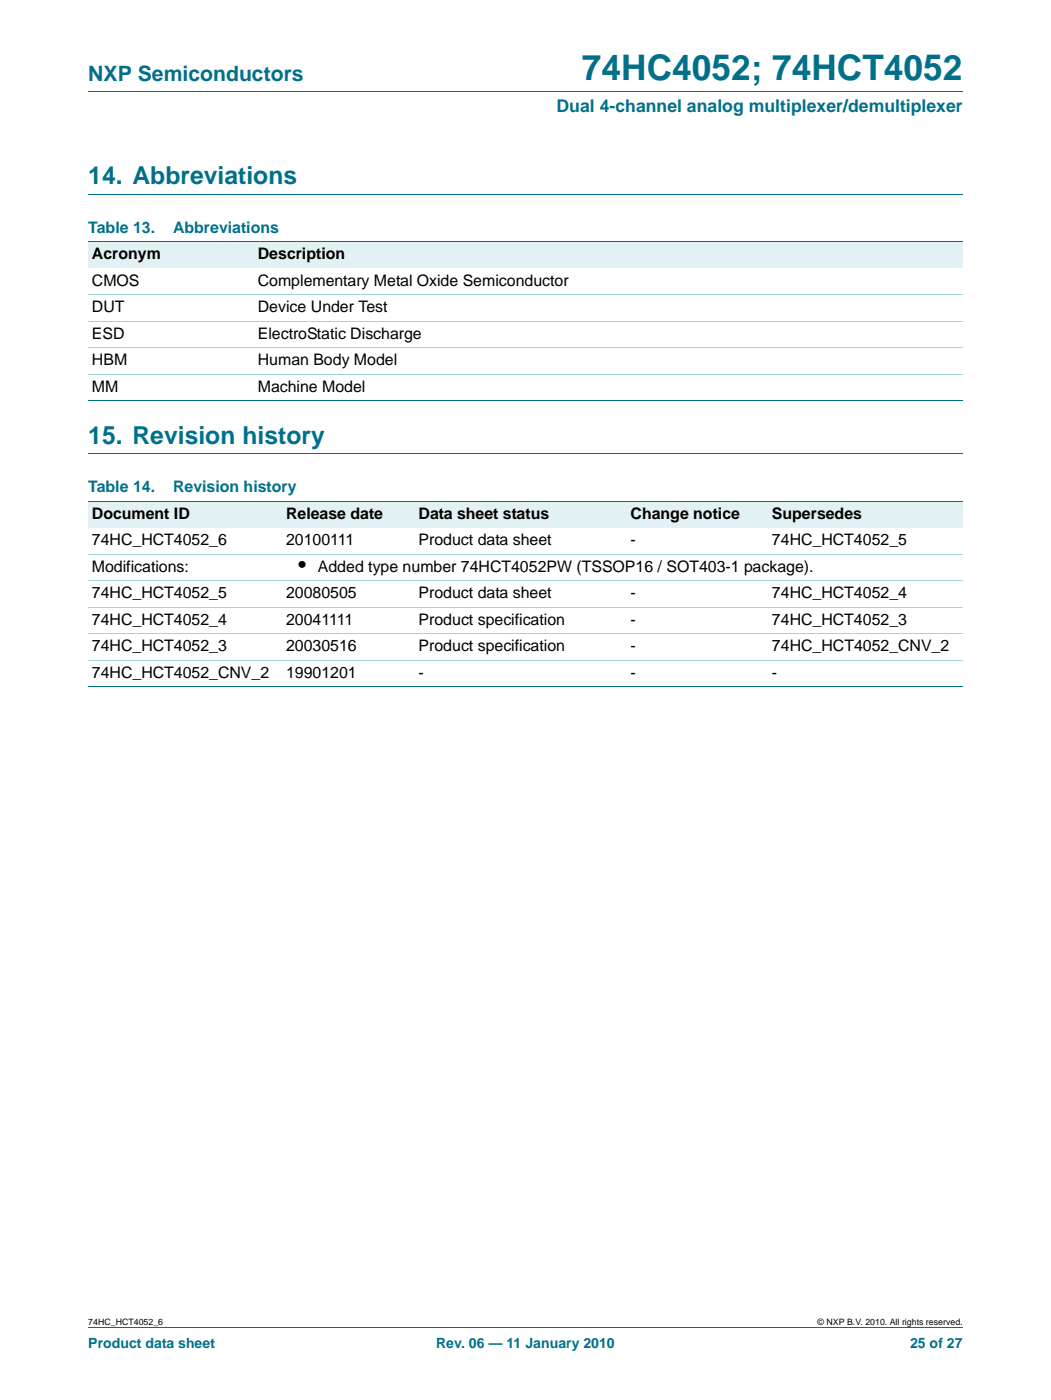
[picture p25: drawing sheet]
<svg xmlns="http://www.w3.org/2000/svg" width="210mm" height="280mm" viewBox="0 0 210 280" stroke-linecap="round" stroke-linejoin="round" font-family="sans-serif">
<defs><g id="words">
<text font-size="7" fill="#00708a" x="116.2" y="16">74HC4052; 74HCT4052</text>
<g font-size="4.9" fill="#00708a">
<text x="17.6" y="36.8">14. Abbreviations</text>
<text x="17.6" y="88.6">15. Revision history</text>
</g>
<text font-size="4.2" fill="#00708a" x="17.6" y="16.2">NXP Semiconductors</text>
<text font-size="4.2" x="59.6" y="114.3">•</text>
<text font-size="3.5" fill="#00708a" x="111.1" y="22.4">Dual 4-channel analog multiplexer/demultiplexer</text>
<g font-size="3.2" fill="#00708a">
<text x="17.6" y="46.5">Table 13.</text>
<text x="34.6" y="46.5">Abbreviations</text>
<text x="17.6" y="98.4">Table 14.</text>
<text x="34.6" y="98.4">Revision history</text>
</g>
<g font-size="3.2">
<text x="18.4" y="51.8">Acronym</text>
<text x="51.5" y="51.8">Description</text>
<text x="18.4" y="57.1">CMOS</text>
<text x="51.5" y="57.1">Complementary Metal Oxide Semiconductor</text>
<text x="18.4" y="62.4">DUT</text>
<text x="51.5" y="62.4">Device Under Test</text>
<text x="18.4" y="67.7">ESD</text>
<text x="51.5" y="67.7">ElectroStatic Discharge</text>
<text x="18.4" y="73">HBM</text>
<text x="51.5" y="73">Human Body Model</text>
<text x="18.4" y="78.3">MM</text>
<text x="51.5" y="78.3">Machine Model</text>
<text x="18.4" y="103.7">Document ID</text>
<text x="57.1" y="103.7">Release date</text>
<text x="83.6" y="103.7">Data sheet status</text>
<text x="125.9" y="103.7">Change notice</text>
<text x="154.2" y="103.7">Supersedes</text>
<text x="18.4" y="109">74HC_HCT4052_6</text>
<text x="57.1" y="109">20100111</text>
<text x="83.6" y="109">Product data sheet</text>
<text x="125.9" y="109">-</text>
<text x="154.2" y="109">74HC_HCT4052_5</text>
<text x="18.4" y="114.3">Modifications:</text>
<text x="18.4" y="119.6">74HC_HCT4052_5</text>
<text x="57.1" y="119.6">20080505</text>
<text x="63.5" y="114.3">Added type number 74HCT4052PW (TSSOP16 / SOT403-1 package).</text>
<text x="83.6" y="119.6">Product data sheet</text>
<text x="125.9" y="119.6">-</text>
<text x="154.2" y="119.6">74HC_HCT4052_4</text>
<text x="18.4" y="124.9">74HC_HCT4052_4</text>
<text x="57.1" y="124.9">20041111</text>
<text x="83.6" y="124.9">Product specification</text>
<text x="125.9" y="124.9">-</text>
<text x="154.2" y="124.9">74HC_HCT4052_3</text>
<text x="18.4" y="130.1">74HC_HCT4052_3</text>
<text x="57.1" y="130.1">20030516</text>
<text x="83.6" y="130.1">Product specification</text>
<text x="125.9" y="130.1">-</text>
<text x="154.2" y="130.1">74HC_HCT4052_CNV_2</text>
<text x="18.4" y="135.4">74HC_HCT4052_CNV_2</text>
<text x="57.1" y="135.4">19901201</text>
<text x="83.6" y="135.4">-</text>
<text x="125.9" y="135.4">-</text>
<text x="154.2" y="135.4">-</text>
</g>
<g font-size="2.8" fill="#00708a">
<text x="17.6" y="269.3">Product data sheet</text>
<text x="87.1" y="269.3">Rev. 06 — 11 January 2010</text>
<text x="181.8" y="269.3">25 of 27</text>
</g>
<g font-size="1.8">
<text x="17.6" y="264.7">74HC_HCT4052_6</text>
<text x="163.3" y="264.7">© NXP B.V. 2010. All rights reserved.</text>
</g>
</g></defs>
<path d="M17.6 18.3h174.7M17.6 38.8h174.7M17.6 90.6h174.7M17.6 265.3h174.7" fill="none" stroke="#00708a" stroke-width=".2"/>
<g fill="#e2f1f4">
<path d="M17.6 48.3h33.2v5.3h-33.2z"/>
<path d="M50.8 48.3h141.5v5.3h-141.5z"/>
<path d="M17.6 100.2h38.9v5.2h-38.9z"/>
<path d="M56.5 100.2h26.4v5.2h-26.4z"/>
<path d="M82.9 100.2h42.3v5.2h-42.3z"/>
<path d="M125.2 100.2h28.3v5.2h-28.3z"/>
<path d="M153.5 100.2h38.8v5.2h-38.8z"/>
</g>
<path d="M17.6 48.3h174.7M17.6 80h174.7M17.6 100.2h174.7M17.6 137.2h174.7" fill="none" stroke="#00708a" stroke-width=".2"/>
<path d="M17.6 58.9h174.7M17.6 64.2h174.7M17.6 69.5h174.7M17.6 74.8h174.7M17.6 110.7h174.7M17.6 116h174.7M17.6 121.3h174.7M17.6 126.6h174.7M17.6 131.9h174.7" fill="none" stroke="#a5d5dc" stroke-width=".2"/>
<use href="#words"/>
</svg>
